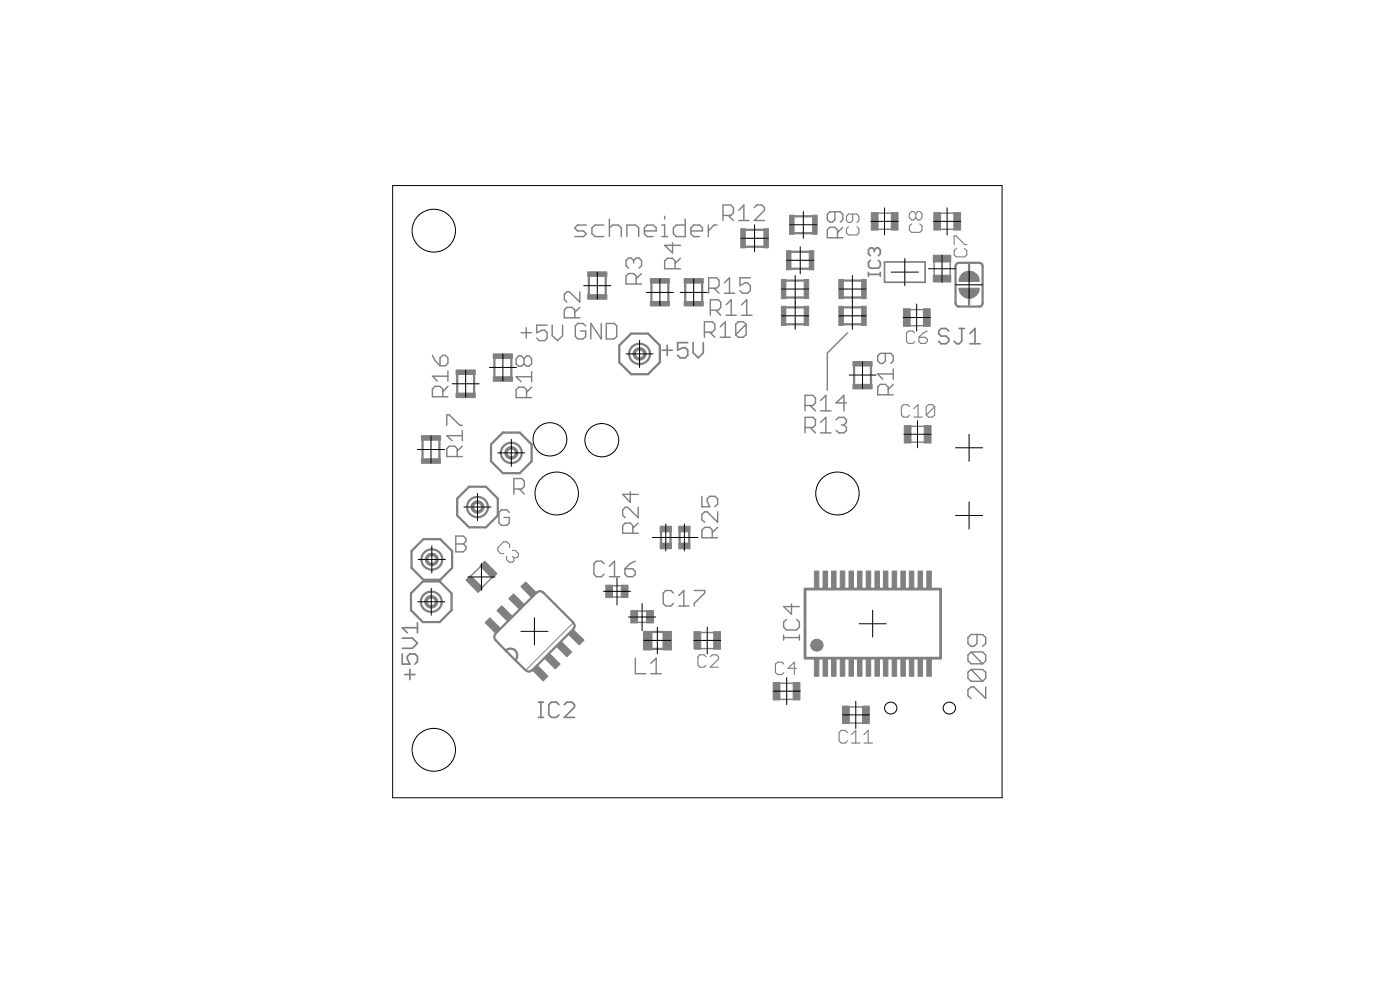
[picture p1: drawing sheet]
<svg xmlns="http://www.w3.org/2000/svg" width="105mm" height="74mm" viewBox="0 0 105 74" stroke-linecap="round" stroke-linejoin="round" font-family="sans-serif">
<g fill="#808080" stroke="#808080" stroke-width=".11">
<path d="M43.2 17.8h.6z"/>
<path d="M43.8 17.8l.2-.3z"/>
<path d="M43.8 17.3l.2 .2z"/>
<path d="M43.4 17.3h.4z"/>
<path d="M43.2 17.1l.2 .2z"/>
<path d="M43.2 17.1l.2-.2z"/>
<path d="M43.4 16.9h.6z"/>
<path d="M44.7 16.9h.6z"/>
<path d="M44.4 17.1l.3-.2z"/>
<path d="M44.4 17.1v.4z"/>
<path d="M44.4 17.5l.3 .3z"/>
<path d="M44.7 17.8h.6z"/>
<path d="M45.8 16.4v1.4z"/>
<path d="M45.8 17.1l.2-.2z"/>
<path d="M46 16.9h.4z"/>
<path d="M46.4 16.9l.3 .2z"/>
<path d="M46.7 17.1v.7z"/>
<path d="M47.1 16.9v.9z"/>
<path d="M47.1 16.9h.6z"/>
<path d="M47.7 16.9l.3 .2z"/>
<path d="M48 17.1v.7z"/>
<path d="M48.6 17.8h.4z"/>
<path d="M48.4 17.5l.2 .3z"/>
<path d="M48.4 17.1v.4z"/>
<path d="M48.4 17.1l.2-.2z"/>
<path d="M48.6 16.9h.4z"/>
<path d="M49 16.9l.3 .2z"/>
<path d="M49.3 17.1v.2z"/>
<path d="M48.4 17.3h.9z"/>
<path d="M49.7 16.9h.2z"/>
<path d="M49.9 16.9v.9z"/>
<path d="M49.7 17.8h.4z"/>
<path d="M49.9 16.2v.2z"/>
<path d="M51.5 16.4v1.4z"/>
<path d="M50.8 17.8h.7z"/>
<path d="M50.6 17.5l.2 .3z"/>
<path d="M50.6 17.1v.4z"/>
<path d="M50.6 17.1l.2-.2z"/>
<path d="M50.8 16.9h.7z"/>
<path d="M52.1 17.8h.4z"/>
<path d="M51.9 17.5l.2 .3z"/>
<path d="M51.9 17.1v.4z"/>
<path d="M51.9 17.1l.2-.2z"/>
<path d="M52.1 16.9h.4z"/>
<path d="M52.5 16.9l.2 .2z"/>
<path d="M52.7 17.1v.2z"/>
<path d="M51.9 17.3h.8z"/>
<path d="M53.2 16.9v.9z"/>
<path d="M53.6 16.9l-.4 .4z"/>
<path d="M53.6 16.9h.2z"/>
<path d="M74 51.6v.8z"/>
<path d="M73.1 51.6l.9 .8z"/>
<path d="M72.9 51.6h.2z"/>
<path d="M72.7 51.8l.2-.2z"/>
<path d="M72.7 51.8v.4z"/>
<path d="M72.7 52.2l.2 .2z"/>
<path d="M72.9 51.1h.9z"/>
<path d="M72.7 50.9l.2 .2z"/>
<path d="M72.7 50.5v.4z"/>
<path d="M72.7 50.5l.2-.3z"/>
<path d="M72.9 50.2h.9z"/>
<path d="M73.8 50.2l.2 .3z"/>
<path d="M74 50.5v.4z"/>
<path d="M74 50.9l-.2 .2z"/>
<path d="M72.9 50.2l.9 .9z"/>
<path d="M72.9 49.8h.9z"/>
<path d="M72.7 49.6l.2 .2z"/>
<path d="M72.7 49.2v.4z"/>
<path d="M72.9 48.9l-.2 .3z"/>
<path d="M72.9 48.9h.9z"/>
<path d="M73.8 48.9l.2 .3z"/>
<path d="M74 49.2v.4z"/>
<path d="M74 49.6l-.2 .2z"/>
<path d="M72.9 48.9l.9 .9z"/>
<path d="M73.8 48.5l.2-.2z"/>
<path d="M74 47.9v.4z"/>
<path d="M73.8 47.6l.2 .3z"/>
<path d="M72.9 47.6h.9z"/>
<path d="M72.9 47.6l-.2 .3z"/>
<path d="M72.7 47.9v.4z"/>
<path d="M72.7 48.3l.2 .2z"/>
<path d="M72.9 48.5h.2z"/>
<path d="M73.1 48.5l.3-.2z"/>
<path d="M73.4 47.6v.7z"/>
<path d="M62.1 26.5v2.8z"/>
<path d="M62.1 26.5l1.5-1.5z"/>
<path d="M38.6 35.9v1.2z"/>
<path d="M38.6 35.9h.6z"/>
<path d="M39.2 35.9l.2 .2z"/>
<path d="M39.4 36.1v.4z"/>
<path d="M39.4 36.5l-.2 .2z"/>
<path d="M38.6 36.7h.6z"/>
<path d="M39 36.7l.4 .4z"/>
<path d="M38.1 38.3l.1 .2z"/>
<path d="M37.7 38.3h.4z"/>
<path d="M37.7 38.3l-.2 .2z"/>
<path d="M37.5 38.5v.7z"/>
<path d="M37.5 39.2l.2 .2z"/>
<path d="M37.7 39.4h.4z"/>
<path d="M38.1 39.4l.1-.2z"/>
<path d="M38.2 38.8v.4z"/>
<path d="M37.8 38.8h.4z"/>
<path d="M34.2 40.2v1.2z"/>
<path d="M34.2 40.2h.6z"/>
<path d="M34.8 40.2l.2 .2z"/>
<path d="M35 40.4v.2z"/>
<path d="M35 40.6l-.2 .2z"/>
<path d="M34.8 40.8l.2 .2z"/>
<path d="M35 41v.2z"/>
<path d="M35 41.2l-.2 .2z"/>
<path d="M34.2 41.4h.6z"/>
<path d="M34.2 40.8h.6z"/>
<path d="M43.8 24.3l.2 .2z"/>
<path d="M43.4 24.3h.4z"/>
<path d="M43.2 24.5l.2-.2z"/>
<path d="M43.2 24.5v.8z"/>
<path d="M43.2 25.3l.2 .1z"/>
<path d="M43.4 25.4h.4z"/>
<path d="M43.8 25.4l.2-.1z"/>
<path d="M44 24.8v.5z"/>
<path d="M43.6 24.8h.4z"/>
<path d="M44.4 24.3v1.1z"/>
<path d="M44.4 24.3l.7 1.1z"/>
<path d="M45.1 24.3v1.1z"/>
<path d="M45.5 24.3v1.1z"/>
<path d="M45.5 25.4h.6z"/>
<path d="M46.1 25.4l.2-.1z"/>
<path d="M46.3 24.5v.8z"/>
<path d="M46.1 24.3l.2 .2z"/>
<path d="M45.5 24.3h.6z"/>
<path d="M39.1 25h.8z"/>
<path d="M39.5 24.6v.8z"/>
<path d="M40.3 24.4h.8z"/>
<path d="M40.3 24.4v.6z"/>
<path d="M40.3 25l.4-.2z"/>
<path d="M40.7 24.8h.2z"/>
<path d="M40.9 24.8l.2 .2z"/>
<path d="M41.1 25v.4z"/>
<path d="M41.1 25.4l-.2 .2z"/>
<path d="M40.5 25.6h.4z"/>
<path d="M40.3 25.4l.2 .2z"/>
<path d="M41.5 24.4v.8z"/>
<path d="M41.5 25.2l.4 .4z"/>
<path d="M41.9 25.6l.3-.4z"/>
<path d="M42.2 24.4v.8z"/>
<path d="M58.1 51.3h1.9z"/>
<path d="M58.1 52.5h1.9z"/>
<path d="M52.2 47.5h1.8z"/>
<path d="M52.2 48.7h1.8z"/>
<path d="M35.1 43.5l1.3-1.3z"/>
<path d="M35.9 44.4l1.3-1.3z"/>
<path d="M67.9 23.2h1.9z"/>
<path d="M67.9 24.4h1.9z"/>
<path d="M70.2 16h1.9z"/>
<path d="M70.2 17.2h1.9z"/>
<path d="M71.4 19.2v1.9z"/>
<path d="M70.1 19.2v1.9z"/>
<path d="M65.5 16h1.9z"/>
<path d="M65.5 17.2h1.9z"/>
<path d="M63.4 53.1h1.8z"/>
<path d="M63.4 54.3h1.8z"/>
<path d="M68 32h1.8z"/>
<path d="M68 33.2h1.8z"/>
<path d="M46 44h.7z"/>
<path d="M46 44.8h.7z"/>
<path d="M47.9 45.9h.7z"/>
<path d="M47.9 46.7h.7z"/>
<path d="M49.9 20.2h1.2z"/>
<path d="M49.9 19.6v.6z"/>
<path d="M49.9 19.6l.2-.2z"/>
<path d="M50.1 19.4h.4z"/>
<path d="M50.5 19.4l.2 .2z"/>
<path d="M50.7 19.6v.6z"/>
<path d="M50.7 19.8l.4-.4z"/>
<path d="M49.9 18.4h1.2z"/>
<path d="M49.9 18.4l.6 .6z"/>
<path d="M50.5 18.2v.8z"/>
<path d="M47 21.3h1.2z"/>
<path d="M47 20.7v.6z"/>
<path d="M47 20.7l.2-.2z"/>
<path d="M47.2 20.5h.4z"/>
<path d="M47.6 20.5l.2 .2z"/>
<path d="M47.8 20.7v.6z"/>
<path d="M47.8 20.9l.4-.4z"/>
<path d="M47 19.9l.2 .2z"/>
<path d="M47 19.6v.3z"/>
<path d="M47 19.6l.2-.2z"/>
<path d="M47.2 19.4h.2z"/>
<path d="M47.4 19.4l.2 .2z"/>
<path d="M47.6 19.6v.1z"/>
<path d="M47.6 19.6l.2-.2z"/>
<path d="M47.8 19.4h.2z"/>
<path d="M48 19.4l.2 .2z"/>
<path d="M48.2 19.6v.3z"/>
<path d="M48.2 19.9l-.2 .2z"/>
<path d="M42.4 23.9h1.1z"/>
<path d="M42.4 23.3v.6z"/>
<path d="M42.4 23.3l.2-.2z"/>
<path d="M42.6 23.1h.3z"/>
<path d="M42.9 23.1l.3 .2z"/>
<path d="M43.2 23.3v.6z"/>
<path d="M43.2 23.5l.3-.4z"/>
<path d="M43.5 21.9v.8z"/>
<path d="M42.8 21.9l.7 .8z"/>
<path d="M42.6 21.9h.2z"/>
<path d="M42.6 21.9l-.2 .2z"/>
<path d="M42.4 22.1v.4z"/>
<path d="M42.4 22.5l.2 .2z"/>
<path d="M62.1 17.8h1.2z"/>
<path d="M62.1 17.3v.5z"/>
<path d="M62.1 17.3l.2-.2z"/>
<path d="M62.3 17.1h.4z"/>
<path d="M62.7 17.1l.2 .2z"/>
<path d="M62.9 17.3v.5z"/>
<path d="M62.9 17.5l.4-.4z"/>
<path d="M63.1 16.7l.2-.2z"/>
<path d="M63.3 16.1v.4z"/>
<path d="M63.1 15.9l.2 .2z"/>
<path d="M62.3 15.9h.8z"/>
<path d="M62.3 15.9l-.2 .2z"/>
<path d="M62.1 16.1v.4z"/>
<path d="M62.1 16.5l.2 .2z"/>
<path d="M62.3 16.7h.2z"/>
<path d="M62.5 16.7l.2-.2z"/>
<path d="M62.7 15.9v.6z"/>
<path d="M54.3 15.4v1.2z"/>
<path d="M54.3 15.4h.6z"/>
<path d="M54.9 15.4l.2 .2z"/>
<path d="M55.1 15.6v.4z"/>
<path d="M55.1 16l-.2 .2z"/>
<path d="M54.3 16.2h.6z"/>
<path d="M54.7 16.2l.4 .4z"/>
<path d="M55.9 15.4l-.4 .4z"/>
<path d="M55.9 15.4v1.2z"/>
<path d="M55.5 16.6h.7z"/>
<path d="M56.6 16.6h.8z"/>
<path d="M56.6 16.6l.8-.8z"/>
<path d="M57.4 15.6v.2z"/>
<path d="M57.2 15.4l.2 .2z"/>
<path d="M56.8 15.4h.4z"/>
<path d="M56.8 15.4l-.2 .2z"/>
<path d="M53.2 20.8v1.2z"/>
<path d="M53.2 20.8h.6z"/>
<path d="M53.8 20.8l.2 .2z"/>
<path d="M54 21v.4z"/>
<path d="M54 21.4l-.2 .2z"/>
<path d="M53.2 21.6h.6z"/>
<path d="M53.6 21.6l.4 .4z"/>
<path d="M54.8 20.8l-.4 .4z"/>
<path d="M54.8 20.8v1.2z"/>
<path d="M54.4 22h.8z"/>
<path d="M55.6 20.8h.7z"/>
<path d="M55.6 20.8v.6z"/>
<path d="M55.6 21.4l.3-.2z"/>
<path d="M55.9 21.2h.2z"/>
<path d="M56.1 21.2l.2 .2z"/>
<path d="M56.3 21.4v.4z"/>
<path d="M56.1 22l.2-.2z"/>
<path d="M55.8 22h.3z"/>
<path d="M55.6 21.8l.2 .2z"/>
<path d="M53.3 22.5v1.2z"/>
<path d="M53.3 22.5h.6z"/>
<path d="M53.9 22.5l.2 .2z"/>
<path d="M54.1 22.7v.4z"/>
<path d="M54.1 23.1l-.2 .2z"/>
<path d="M53.3 23.3h.6z"/>
<path d="M53.7 23.3l.4 .4z"/>
<path d="M54.5 22.9l.4-.4z"/>
<path d="M54.9 22.5v1.2z"/>
<path d="M54.5 23.7h.8z"/>
<path d="M55.7 22.9l.4-.4z"/>
<path d="M56.1 22.5v1.2z"/>
<path d="M55.7 23.7h.8z"/>
<path d="M60.5 29.7v1.1z"/>
<path d="M60.5 29.7h.5z"/>
<path d="M61 29.7l.2 .2z"/>
<path d="M61.2 29.9v.3z"/>
<path d="M61.2 30.2l-.2 .2z"/>
<path d="M60.5 30.4h.5z"/>
<path d="M60.8 30.4l.4 .4z"/>
<path d="M61.6 30.1l.4-.4z"/>
<path d="M62 29.7v1.1z"/>
<path d="M61.6 30.8h.8z"/>
<path d="M63.4 29.7v1.1z"/>
<path d="M62.8 30.2l.6-.5z"/>
<path d="M62.8 30.2h.8z"/>
<path d="M52.9 24.2v1.1z"/>
<path d="M52.9 24.2h.6z"/>
<path d="M53.5 24.2l.2 .1z"/>
<path d="M53.7 24.3v.4z"/>
<path d="M53.7 24.7l-.2 .2z"/>
<path d="M52.9 24.9h.6z"/>
<path d="M53.3 24.9l.4 .4z"/>
<path d="M54.1 24.5l.4-.3z"/>
<path d="M54.5 24.2v1.1z"/>
<path d="M54.1 25.3h.7z"/>
<path d="M55.2 24.3v.8z"/>
<path d="M55.2 24.3l.2-.1z"/>
<path d="M55.4 24.2h.4z"/>
<path d="M55.8 24.2l.2 .1z"/>
<path d="M56 24.3v.8z"/>
<path d="M55.8 25.3l.2-.2z"/>
<path d="M55.4 25.3h.4z"/>
<path d="M55.2 25.1l.2 .2z"/>
<path d="M55.2 25.1l.8-.8z"/>
<path d="M60.5 31.3v1.2z"/>
<path d="M60.5 31.3h.5z"/>
<path d="M61 31.3l.2 .2z"/>
<path d="M61.2 31.5v.4z"/>
<path d="M61.2 31.9l-.2 .2z"/>
<path d="M60.5 32.1h.5z"/>
<path d="M60.8 32.1l.4 .4z"/>
<path d="M61.6 31.7l.4-.4z"/>
<path d="M62 31.3v1.2z"/>
<path d="M61.6 32.5h.8z"/>
<path d="M62.8 31.5l.2-.2z"/>
<path d="M63 31.3h.4z"/>
<path d="M63.4 31.3l.2 .2z"/>
<path d="M63.6 31.5v.2z"/>
<path d="M63.6 31.7l-.2 .2z"/>
<path d="M63.2 31.9h.2z"/>
<path d="M63.4 31.9l.2 .2z"/>
<path d="M63.6 32.1v.2z"/>
<path d="M63.6 32.3l-.2 .2z"/>
<path d="M63 32.5h.4z"/>
<path d="M62.8 32.3l.2 .2z"/>
<path d="M65.9 29.6h1.2z"/>
<path d="M65.9 29v.6z"/>
<path d="M65.9 29l.2-.2z"/>
<path d="M66.1 28.8h.4z"/>
<path d="M66.5 28.8l.2 .2z"/>
<path d="M66.7 29v.6z"/>
<path d="M66.7 29.2l.4-.4z"/>
<path d="M65.9 28.1l.4 .4z"/>
<path d="M65.9 28.1h1.2z"/>
<path d="M67.1 27.7v.8z"/>
<path d="M66.9 27.3l.2-.2z"/>
<path d="M67.1 26.7v.4z"/>
<path d="M66.9 26.5l.2 .2z"/>
<path d="M66.1 26.5h.8z"/>
<path d="M66.1 26.5l-.2 .2z"/>
<path d="M65.9 26.7v.4z"/>
<path d="M65.9 27.1l.2 .2z"/>
<path d="M66.1 27.3h.2z"/>
<path d="M66.3 27.3l.2-.2z"/>
<path d="M66.5 26.5v.6z"/>
<path d="M60 47.7v.3z"/>
<path d="M58.8 47.9h1.2z"/>
<path d="M58.8 47.7v.3z"/>
<path d="M58.8 46.7l.3-.2z"/>
<path d="M58.8 46.7v.4z"/>
<path d="M58.8 47.1l.3 .2z"/>
<path d="M59.1 47.3h.7z"/>
<path d="M59.8 47.3l.2-.2z"/>
<path d="M60 46.7v.4z"/>
<path d="M59.8 46.5l.2 .2z"/>
<path d="M58.8 45.5h1.2z"/>
<path d="M58.8 45.5l.6 .6z"/>
<path d="M59.4 45.3v.8z"/>
<path d="M32.5 29.8h1.1z"/>
<path d="M32.5 29.2v.6z"/>
<path d="M32.7 29l-.2 .2z"/>
<path d="M32.7 29h.3z"/>
<path d="M33 29l.3 .2z"/>
<path d="M33.3 29.2v.6z"/>
<path d="M33.6 29l-.3 .4z"/>
<path d="M32.5 28.2l.4 .4z"/>
<path d="M32.5 28.2h1.1z"/>
<path d="M33.6 27.8v.8z"/>
<path d="M32.5 26.7l.2 .4z"/>
<path d="M32.7 27.1l.3 .4z"/>
<path d="M33 27.5h.4z"/>
<path d="M33.6 27.3l-.2 .2z"/>
<path d="M33.6 26.9v.4z"/>
<path d="M33.4 26.7l.2 .2z"/>
<path d="M33.3 26.7h.1z"/>
<path d="M33 26.9l.3-.2z"/>
<path d="M33 26.9v.6z"/>
<path d="M33.5 34.3h1.2z"/>
<path d="M33.5 33.7v.6z"/>
<path d="M33.5 33.7l.2-.2z"/>
<path d="M33.7 33.5h.4z"/>
<path d="M34.1 33.5l.2 .2z"/>
<path d="M34.3 33.7v.6z"/>
<path d="M34.3 33.9l.4-.4z"/>
<path d="M33.5 32.7l.5 .4z"/>
<path d="M33.5 32.7h1.2z"/>
<path d="M34.7 32.3v.8z"/>
<path d="M33.5 31.1v.8z"/>
<path d="M33.5 31.1h.2z"/>
<path d="M33.7 31.1l.8 .8z"/>
<path d="M34.5 31.9h.2z"/>
<path d="M38.8 29.8h1.1z"/>
<path d="M38.8 29.3v.5z"/>
<path d="M38.8 29.3l.1-.2z"/>
<path d="M38.9 29.1h.4z"/>
<path d="M39.3 29.1l.2 .2z"/>
<path d="M39.5 29.3v.5z"/>
<path d="M39.9 29.1l-.4 .3z"/>
<path d="M38.8 28.3l.3 .4z"/>
<path d="M38.8 28.3h1.1z"/>
<path d="M39.9 27.9v.8z"/>
<path d="M38.8 27.3l.1 .2z"/>
<path d="M38.8 26.9v.4z"/>
<path d="M38.9 26.7l-.1 .2z"/>
<path d="M38.9 26.7h.2z"/>
<path d="M39.1 26.7l.2 .2z"/>
<path d="M39.5 26.7l-.2 .2z"/>
<path d="M39.5 26.7h.2z"/>
<path d="M39.7 26.7l.2 .2z"/>
<path d="M39.9 26.9v.4z"/>
<path d="M39.9 27.3l-.2 .2z"/>
<path d="M39.5 27.5h.2z"/>
<path d="M39.3 27.3l.2 .2z"/>
<path d="M39.1 27.5l.2-.2z"/>
<path d="M38.9 27.5h.2z"/>
<path d="M39.3 26.9v.4z"/>
<path d="M47.7 49.4v1.2z"/>
<path d="M47.7 50.6h.8z"/>
<path d="M48.9 49.8l.4-.4z"/>
<path d="M49.3 49.4v1.2z"/>
<path d="M48.9 50.6h.8z"/>
<path d="M45.2 42.1l.2 .2z"/>
<path d="M44.8 42.1h.4z"/>
<path d="M44.8 42.1l-.2 .2z"/>
<path d="M44.6 42.3v.8z"/>
<path d="M44.6 43.1l.2 .2z"/>
<path d="M44.8 43.3h.4z"/>
<path d="M45.2 43.3l.2-.2z"/>
<path d="M45.8 42.5l.3-.4z"/>
<path d="M46.1 42.1v1.2z"/>
<path d="M45.8 43.3h.7z"/>
<path d="M47.3 42.3l.4-.2z"/>
<path d="M47.3 42.3l-.4 .4z"/>
<path d="M46.9 42.7v.4z"/>
<path d="M46.9 43.1l.2 .2z"/>
<path d="M47.1 43.3h.4z"/>
<path d="M47.5 43.3l.2-.2z"/>
<path d="M47.7 42.9v.2z"/>
<path d="M47.5 42.7l.2 .2z"/>
<path d="M46.9 42.7h.6z"/>
<path d="M46.8 40h1.1z"/>
<path d="M46.8 39.5v.5z"/>
<path d="M46.8 39.5l.1-.2z"/>
<path d="M46.9 39.3h.4z"/>
<path d="M47.3 39.3l.2 .2z"/>
<path d="M47.5 39.5v.5z"/>
<path d="M47.5 39.6l.4-.3z"/>
<path d="M47.9 38.1v.8z"/>
<path d="M47.1 38.1l.8 .8z"/>
<path d="M46.9 38.1h.2z"/>
<path d="M46.9 38.1l-.1 .2z"/>
<path d="M46.8 38.3v.4z"/>
<path d="M46.8 38.7l.1 .2z"/>
<path d="M46.8 37.1h1.1z"/>
<path d="M46.8 37.1l.5 .6z"/>
<path d="M47.3 36.9v.8z"/>
<path d="M52.7 40.4h1.2z"/>
<path d="M52.7 39.8v.6z"/>
<path d="M52.7 39.8l.2-.2z"/>
<path d="M52.9 39.6h.4z"/>
<path d="M53.3 39.6l.2 .2z"/>
<path d="M53.5 39.8v.6z"/>
<path d="M53.5 40l.4-.4z"/>
<path d="M53.9 38.4v.8z"/>
<path d="M53.1 38.4l.8 .8z"/>
<path d="M52.9 38.4h.2z"/>
<path d="M52.7 38.6l.2-.2z"/>
<path d="M52.7 38.6v.4z"/>
<path d="M52.7 39l.2 .2z"/>
<path d="M52.7 37.3v.7z"/>
<path d="M52.7 38h.6z"/>
<path d="M53.1 37.6l.2 .4z"/>
<path d="M53.1 37.4v.2z"/>
<path d="M53.1 37.4l.2-.1z"/>
<path d="M53.3 37.3h.4z"/>
<path d="M53.7 37.3l.2 .1z"/>
<path d="M53.9 37.4v.4z"/>
<path d="M53.7 38l.2-.2z"/>
<path d="M50.4 44.3l.2 .2z"/>
<path d="M50 44.3h.4z"/>
<path d="M49.8 44.5l.2-.2z"/>
<path d="M49.8 44.5v.8z"/>
<path d="M49.8 45.3l.2 .2z"/>
<path d="M50 45.5h.4z"/>
<path d="M50.4 45.5l.2-.2z"/>
<path d="M51 44.7l.3-.4z"/>
<path d="M51.3 44.3v1.2z"/>
<path d="M51 45.5h.7z"/>
<path d="M52.1 44.3h.8z"/>
<path d="M52.9 44.3v.2z"/>
<path d="M52.9 44.5l-.8 .8z"/>
<path d="M52.1 45.3v.2z"/>
</g>
<g fill="#808080" stroke="#808080" stroke-width=".17">
<path d="M34.3 37.4v1.3z"/>
<path d="M36.5 39.6l.9-.9z"/>
<path d="M36.5 36.5l.9 .9z"/>
<path d="M37.4 37.4v1.3z"/>
<path d="M34.3 37.4l.9-.9z"/>
<path d="M35.2 36.5h1.3z"/>
<path d="M34.3 38.7l.9 .9z"/>
<path d="M35.2 39.6h1.3z"/>
<path d="M36.9 33.4v1.2z"/>
<path d="M39.9 34.6l-.9 .9z"/>
<path d="M39 32.5l.9 .9z"/>
<path d="M39.9 33.4v1.2z"/>
<path d="M37.8 32.5l-.9 .9z"/>
<path d="M37.8 32.5h1.2z"/>
<path d="M36.9 34.6l.9 .9z"/>
<path d="M37.8 35.5h1.2z"/>
<path d="M30.9 41.4v1.2z"/>
<path d="M34 42.6l-.9 .9z"/>
<path d="M33.1 40.5l.9 .9z"/>
<path d="M34 41.4v1.2z"/>
<path d="M30.9 41.4l.9-.9z"/>
<path d="M31.8 40.5h1.3z"/>
<path d="M30.9 42.6l.9 .9z"/>
<path d="M31.8 43.5h1.3z"/>
<path d="M46.5 25.9v1.3z"/>
<path d="M49.6 27.2l-.9 .9z"/>
<path d="M48.7 25l.9 .9z"/>
<path d="M49.6 25.9v1.3z"/>
<path d="M46.5 25.9l.9-.9z"/>
<path d="M47.4 25h1.3z"/>
<path d="M46.5 27.2l.9 .9z"/>
<path d="M47.4 28.1h1.3z"/>
<path d="M40.3 44.5l-3.1 3z"/>
<path d="M43 47.2l-3 3.1z"/>
<path d="M40.8 44.5l2.2 2.2z"/>
<path d="M37.2 48.1l.8 .7z"/>
<path d="M38 48.8l.7 .8z"/>
<path d="M38.7 49.6l.8 .7z"/>
<path d="M73.8 20v2.8z"/>
<path d="M72 19.7h1.5z"/>
<path d="M72 23h1.5z"/>
<path d="M71.8 20v2.8z"/>
<path d="M30.9 44.5v1.3z"/>
<path d="M33 46.7l.9-.9z"/>
<path d="M33 43.6l.9 .9z"/>
<path d="M33.9 44.5v1.3z"/>
<path d="M30.9 44.5l.8-.9z"/>
<path d="M31.7 43.6h1.3z"/>
<path d="M30.9 45.8l.8 .9z"/>
<path d="M31.7 46.7h1.3z"/>
<path d="M51.5 21.2v1.4z"/>
<path d="M52.7 21.2v1.4z"/>
<path d="M48.9 21.2v1.4z"/>
<path d="M50.2 21.2v1.4z"/>
<path d="M44.2 20.7v1.4z"/>
<path d="M45.5 20.7v1.4z"/>
<path d="M59.6 16.2h1.4z"/>
<path d="M59.6 17.5h1.4z"/>
<path d="M55.9 17.3h1.5z"/>
<path d="M55.9 18.5h1.5z"/>
<path d="M59.4 18.9h1.4z"/>
<path d="M59.4 20.2h1.4z"/>
<path d="M59 21.1h1.4z"/>
<path d="M59 22.3h1.4z"/>
<path d="M63.3 21.1h1.4z"/>
<path d="M63.3 22.3h1.4z"/>
<path d="M59 23.1h1.4z"/>
<path d="M59 24.3h1.4z"/>
<path d="M63.3 23.1h1.4z"/>
<path d="M63.3 24.3h1.4z"/>
<path d="M72.8 19.9v.5z"/>
<path d="M72.8 22.4v.5z"/>
<path d="M64.1 27.5v1.4z"/>
<path d="M65.4 27.5v1.4z"/>
<path d="M35.6 28.1v1.4z"/>
<path d="M34.3 28.1v1.4z"/>
<path d="M33 33v1.5z"/>
<path d="M31.7 33v1.5z"/>
<path d="M38.4 26.9v1.4z"/>
<path d="M37.1 26.9v1.4z"/>
<path d="M49 48.7h.8z"/>
<path d="M49 47.4h.8z"/>
<path d="M50.4 39.9v.9z"/>
<path d="M49.6 39.9v.9z"/>
<path d="M51 39.9v.9z"/>
<path d="M51.8 39.9v.9z"/>
</g>
<g fill="none" stroke="#808080" stroke-width=".17">
<path d="M72 19.7l-.2 .1v.2M73.5 19.7l.2 .1 .1 .2M71.8 22.8v.1l.2 .1M73.8 22.8l-.1 .1-.2 .1M37.2 47.5a.34 .34 0 0 0 0 .6M38 48.8a.51 .51 0 0 1 .7 0 .51 .51 0 0 1 0 .8M39.5 50.3a.34 .34 0 0 0 .5 0M40.3 44.5a.34 .34 0 0 1 .5 0M43 46.7a.34 .34 0 0 1 0 .5"/>
<circle cx="35.9" cy="38.1" r=".77"/>
<circle cx="38.4" cy="34" r=".77"/>
<circle cx="48" cy="26.6" r=".77"/>
<circle cx="32.4" cy="45.2" r=".77"/>
<circle cx="32.4" cy="42" r=".77"/>
</g>
<g fill="#808080" stroke="#808080" stroke-width=".08">
<path d="M43.1 46.7l-3.6 3.6z"/>
<path d="M58.7 49.7l.2 .1z"/>
<path d="M58.4 49.7h.3z"/>
<path d="M58.2 49.8l.2-.1z"/>
<path d="M58.2 49.8v.7z"/>
<path d="M58.2 50.5l.2 .1z"/>
<path d="M58.4 50.6h.3z"/>
<path d="M58.7 50.6l.2-.1z"/>
<path d="M59.6 49.7v.9z"/>
<path d="M59.6 49.7l-.4 .5z"/>
<path d="M59.2 50.2h.6z"/>
<path d="M52.9 49.1l.1 .2z"/>
<path d="M52.6 49.1h.3z"/>
<path d="M52.6 49.1l-.2 .2z"/>
<path d="M52.4 49.3v.6z"/>
<path d="M52.4 49.9l.2 .2z"/>
<path d="M52.6 50.1h.3z"/>
<path d="M52.9 50.1l.1-.2z"/>
<path d="M53.3 50.1h.7z"/>
<path d="M53.3 50.1l.7-.6z"/>
<path d="M54 49.3v.2z"/>
<path d="M53.8 49.1l.2 .2z"/>
<path d="M53.5 49.1h.3z"/>
<path d="M53.5 49.1l-.2 .2z"/>
<path d="M38.3 40.9v.2z"/>
<path d="M38 40.7l.3 .2z"/>
<path d="M37.8 40.7h.2z"/>
<path d="M37.8 40.7l-.4 .4z"/>
<path d="M37.4 41.1v.2z"/>
<path d="M37.4 41.3l.2 .2z"/>
<path d="M37.6 41.5h.2z"/>
<path d="M38.5 41.3h.2z"/>
<path d="M38.7 41.3l.2 .2z"/>
<path d="M38.9 41.5v.3z"/>
<path d="M38.8 41.9l.1-.1z"/>
<path d="M38.6 41.9h.2z"/>
<path d="M38.5 41.8l.1 .1z"/>
<path d="M38.6 41.9v.2z"/>
<path d="M38.6 42.1l-.1 .1z"/>
<path d="M38.2 42.2h.3z"/>
<path d="M38 42l.2 .2z"/>
<path d="M38 41.8v.2z"/>
<path d="M68.5 24.8l.2 .2z"/>
<path d="M68.2 24.8h.3z"/>
<path d="M68.2 24.8l-.1 .2z"/>
<path d="M68.1 25v.6z"/>
<path d="M68.1 25.6l.1 .2z"/>
<path d="M68.2 25.8h.3z"/>
<path d="M68.5 25.8l.2-.2z"/>
<path d="M69.3 25l.3-.2z"/>
<path d="M69.3 25l-.3 .3z"/>
<path d="M69 25.3v.3z"/>
<path d="M69 25.6l.2 .2z"/>
<path d="M69.2 25.8h.3z"/>
<path d="M69.5 25.8l.1-.2z"/>
<path d="M69.6 25.5v.1z"/>
<path d="M69.5 25.3l.1 .2z"/>
<path d="M69 25.3h.5z"/>
<path d="M68.5 16.8l-.2 .2z"/>
<path d="M68.3 17v.3z"/>
<path d="M68.3 17.3l.2 .1z"/>
<path d="M68.5 17.4h.6z"/>
<path d="M69.1 17.4l.1-.1z"/>
<path d="M69.2 17v.3z"/>
<path d="M69.1 16.8l.1 .2z"/>
<path d="M68.3 16.3l.2 .2z"/>
<path d="M68.3 16v.3z"/>
<path d="M68.3 16l.2-.1z"/>
<path d="M68.5 15.9h.1z"/>
<path d="M68.6 15.9l.2 .1z"/>
<path d="M68.9 15.9l-.1 .1z"/>
<path d="M68.9 15.9h.2z"/>
<path d="M69.1 15.9l.1 .1z"/>
<path d="M69.2 16v.3z"/>
<path d="M69.1 16.5l.1-.2z"/>
<path d="M68.9 16.5h.2z"/>
<path d="M68.8 16.3l.1 .2z"/>
<path d="M68.8 16.3l-.2 .2z"/>
<path d="M68.5 16.5h.1z"/>
<path d="M68.8 16v.3z"/>
<path d="M71.8 18.6l-.2 .2z"/>
<path d="M71.6 18.8v.3z"/>
<path d="M71.6 19.1l.2 .2z"/>
<path d="M71.8 19.3h.6z"/>
<path d="M72.4 19.3l.2-.2z"/>
<path d="M72.6 18.8v.3z"/>
<path d="M72.4 18.6l.2 .2z"/>
<path d="M71.6 17.7v.7z"/>
<path d="M71.6 17.7h.2z"/>
<path d="M71.8 17.7l.6 .7z"/>
<path d="M72.4 18.4h.2z"/>
<path d="M63.7 17l-.1 .2z"/>
<path d="M63.6 17.2v.3z"/>
<path d="M63.6 17.5l.1 .1z"/>
<path d="M63.7 17.6h.6z"/>
<path d="M64.3 17.6l.2-.1z"/>
<path d="M64.5 17.2v.3z"/>
<path d="M64.3 17l.2 .2z"/>
<path d="M64.3 16.7l.2-.1z"/>
<path d="M64.5 16.2v.4z"/>
<path d="M64.3 16.1l.2 .1z"/>
<path d="M63.7 16.1h.6z"/>
<path d="M63.7 16.1l-.1 .1z"/>
<path d="M63.6 16.2v.4z"/>
<path d="M63.6 16.6l.1 .1z"/>
<path d="M63.7 16.7h.2z"/>
<path d="M63.9 16.7l.1-.1z"/>
<path d="M64 16.1v.5z"/>
<path d="M63.5 54.8l.1 .2z"/>
<path d="M63.2 54.8h.3z"/>
<path d="M63.2 54.8l-.2 .2z"/>
<path d="M63 55v.6z"/>
<path d="M63 55.6l.2 .2z"/>
<path d="M63.2 55.8h.3z"/>
<path d="M63.5 55.8l.1-.2z"/>
<path d="M63.9 55.1l.4-.3z"/>
<path d="M64.3 54.8v1z"/>
<path d="M63.9 55.8h.7z"/>
<path d="M64.9 55.1l.3-.3z"/>
<path d="M65.2 54.8v1z"/>
<path d="M64.9 55.8h.6z"/>
<path d="M68.2 30.4l.1 .1z"/>
<path d="M67.8 30.4h.4z"/>
<path d="M67.8 30.4l-.1 .1z"/>
<path d="M67.7 30.5v.7z"/>
<path d="M67.7 31.2l.1 .1z"/>
<path d="M67.8 31.3h.4z"/>
<path d="M68.2 31.3l.1-.1z"/>
<path d="M68.6 30.7l.3-.3z"/>
<path d="M68.9 30.4v.9z"/>
<path d="M68.6 31.3h.7z"/>
<path d="M69.6 30.5v.7z"/>
<path d="M69.6 30.5l.1-.1z"/>
<path d="M69.7 30.4h.3z"/>
<path d="M70 30.4l.2 .1z"/>
<path d="M70.2 30.5v.7z"/>
<path d="M70 31.3l.2-.1z"/>
<path d="M69.7 31.3h.3z"/>
<path d="M69.6 31.2l.1 .1z"/>
<path d="M69.6 31.2l.6-.7z"/>
<path d="M72 21.6h1.5a.76 .76 0 0 1-.7 .8 .76 .76 0 0 1-.8-.8z" fill-rule="evenodd"/>
<path d="M72.2 20.6a.76 .76 0 0 1 .9-.2 .76 .76 0 0 1 .4 .7h-1.5z" fill-rule="evenodd"/>
<circle cx="61.4" cy="48.4" r=".46"/>
</g>
<g fill="#808080" stroke="#808080" stroke-width=".13">
<path d="M66.4 19.7v1.5z"/>
<path d="M66.4 21.2h3.1z"/>
<path d="M69.5 19.7v1.5z"/>
<path d="M66.4 19.7h3.1z"/>
<path d="M66.1 20.4v.3z"/>
<path d="M65.2 20.6h.9z"/>
<path d="M65.2 20.4v.3z"/>
<path d="M65.4 19.5l-.2 .2z"/>
<path d="M65.2 19.7v.3z"/>
<path d="M65.2 20l.2 .1z"/>
<path d="M65.4 20.1h.6z"/>
<path d="M66 20.1l.1-.1z"/>
<path d="M66.1 19.7v.3z"/>
<path d="M66 19.5l.1 .2z"/>
<path d="M65.2 19l.2 .2z"/>
<path d="M65.2 18.8v.2z"/>
<path d="M65.2 18.8l.2-.2z"/>
<path d="M65.4 18.6h.1z"/>
<path d="M65.5 18.6l.2 .2z"/>
<path d="M65.7 18.8v.1z"/>
<path d="M65.7 18.8l.1-.2z"/>
<path d="M65.8 18.6h.2z"/>
<path d="M66 18.6l.1 .2z"/>
<path d="M66.1 18.8v.2z"/>
<path d="M66.1 19l-.1 .2z"/>
<path d="M49.7 26.3h.8z"/>
<path d="M50.1 25.9v.8z"/>
<path d="M50.9 25.7h.7z"/>
<path d="M50.9 25.7v.6z"/>
<path d="M50.9 26.3l.4-.2z"/>
<path d="M51.3 26.1h.2z"/>
<path d="M51.5 26.1l.1 .2z"/>
<path d="M51.6 26.3v.4z"/>
<path d="M51.6 26.7l-.1 .2z"/>
<path d="M51.1 26.9h.4z"/>
<path d="M50.9 26.7l.2 .2z"/>
<path d="M52 25.7v.8z"/>
<path d="M52 26.5l.4 .4z"/>
<path d="M52.4 26.9l.4-.4z"/>
<path d="M52.8 25.7v.8z"/>
<path d="M40.4 53.8h.4z"/>
<path d="M40.6 52.7v1.1z"/>
<path d="M40.4 52.7h.4z"/>
<path d="M41.8 52.7l.2 .2z"/>
<path d="M41.4 52.7h.4z"/>
<path d="M41.4 52.7l-.2 .2z"/>
<path d="M41.2 52.9v.8z"/>
<path d="M41.2 53.7l.2 .1z"/>
<path d="M41.4 53.8h.4z"/>
<path d="M42 53.7l-.2 .1z"/>
<path d="M42.4 53.8h.7z"/>
<path d="M42.4 53.8l.7-.7z"/>
<path d="M43.1 52.9v.2z"/>
<path d="M42.9 52.7l.2 .2z"/>
<path d="M42.6 52.7h.3z"/>
<path d="M42.6 52.7l-.2 .2z"/>
<path d="M71.1 24.7l.1 .1z"/>
<path d="M70.7 24.7h.4z"/>
<path d="M70.7 24.7l-.2 .1z"/>
<path d="M70.5 24.8v.2z"/>
<path d="M70.5 25l.2 .2z"/>
<path d="M70.7 25.2h.4z"/>
<path d="M71.1 25.2l.1 .2z"/>
<path d="M71.2 25.4v.2z"/>
<path d="M71.2 25.6l-.1 .2z"/>
<path d="M70.7 25.8h.4z"/>
<path d="M70.5 25.6l.2 .2z"/>
<path d="M71.6 25.6l.2 .2z"/>
<path d="M71.8 25.8h.2z"/>
<path d="M72 25.8l.2-.2z"/>
<path d="M72.2 24.7v.9z"/>
<path d="M72 24.7h.4z"/>
<path d="M72.8 25l.4-.3z"/>
<path d="M73.2 24.7v1.1z"/>
<path d="M72.8 25.8h.8z"/>
<path d="M30.8 50.2v.8z"/>
<path d="M30.4 50.6h.8z"/>
<path d="M30.2 49.1v.7z"/>
<path d="M30.2 49.8h.6z"/>
<path d="M30.6 49.5l.2 .3z"/>
<path d="M30.6 49.3v.2z"/>
<path d="M30.6 49.3l.2-.2z"/>
<path d="M30.8 49.1h.4z"/>
<path d="M31.2 49.1l.1 .2z"/>
<path d="M31.3 49.3v.4z"/>
<path d="M31.2 49.8l.1-.1z"/>
<path d="M30.2 48.7h.8z"/>
<path d="M31 48.7l.3-.4z"/>
<path d="M31 47.9l.3 .4z"/>
<path d="M30.2 47.9h.8z"/>
<path d="M30.2 47.1l.4 .4z"/>
<path d="M30.2 47.1h1.1z"/>
<path d="M31.3 46.7v.8z"/>
</g>
<g fill="#808080" stroke="#808080" stroke-width=".21">
<path d="M60.5 49.4h10.1z"/>
<path d="M70.6 44.2v5.2z"/>
<path d="M60.5 44.2h10.1z"/>
<path d="M60.5 44.2v5.2z"/>
</g>
<g fill="none" stroke="#808080" stroke-width=".25">
<circle cx="35.9" cy="38.1" r=".39"/>
<circle cx="38.4" cy="34" r=".39"/>
<circle cx="48" cy="26.6" r=".39"/>
<circle cx="32.4" cy="45.2" r=".39"/>
<circle cx="32.4" cy="42" r=".39"/>
</g>
<g fill="#808080" stroke="#808080" stroke-width=".08">
<path d="M58.1 51.2h.5v1.3h-.5z"/>
<path d="M59.6 51.2h.5v1.3h-.5z"/>
<path d="M52.1 47.4h.5v1.3h-.5z"/>
<path d="M53.6 47.4h.5v1.3h-.5z"/>
<path d="M51.4 22.6h1.4v.4h-1.4z"/>
<path d="M51.4 20.9h1.4v.4h-1.4z"/>
<path d="M48.8 22.6h1.5v.4h-1.5z"/>
<path d="M48.8 20.9h1.5v.4h-1.5z"/>
<path d="M44.1 22.1h1.5v.4h-1.5z"/>
<path d="M44.1 20.4h1.5v.3h-1.5z"/>
<path d="M59.3 16.1h.3v1.5h-.3z"/>
<path d="M61 16.1h.4v1.5h-.4z"/>
<path d="M39.1 44l.4-.3 .8 .8-.4 .4z"/>
<path d="M40 50.3l.3-.4 .8 .9-.3 .3z"/>
<path d="M40.9 49.4l.4-.4 .8 .8-.4 .4z"/>
<path d="M41.8 48.5l.3-.4 .8 .8-.3 .4z"/>
<path d="M43 47.2l.9 .8-.4 .4-.8-.8z"/>
<path d="M38.2 44.9l.4-.3 .8 .8-.4 .3z"/>
<path d="M37.3 45.8l.4-.3 .8 .8-.4 .3z"/>
<path d="M36.4 46.7l.4-.3 .8 .8-.4 .3z"/>
<path d="M35 43.5l.3-.3 1 .9-.4 .4z"/>
<path d="M36 42.5l.4-.4 .9 1-.3 .3z"/>
<path d="M55.6 17.2h.4v1.4h-.4z"/>
<path d="M57.4 17.2h.3v1.4h-.3z"/>
<path d="M59.1 18.8h.3v1.5h-.3z"/>
<path d="M60.8 18.8h.3v1.5h-.3z"/>
<path d="M58.7 21h.3v1.4h-.3z"/>
<path d="M60.4 21h.3v1.4h-.3z"/>
<path d="M63 21h.3v1.4h-.3z"/>
<path d="M64.7 21h.3v1.4h-.3z"/>
<path d="M58.7 23h.3v1.4h-.3z"/>
<path d="M60.4 23h.3v1.4h-.3z"/>
<path d="M63 23h.3v1.4h-.3z"/>
<path d="M64.7 23h.3v1.4h-.3z"/>
<path d="M67.8 23.2h.5v1.3h-.5z"/>
<path d="M69.3 23.2h.5v1.3h-.5z"/>
<path d="M70.1 16h.5v1.3h-.5z"/>
<path d="M71.6 16h.5v1.3h-.5z"/>
<path d="M70.1 19.2h1.3v.5h-1.3z"/>
<path d="M70.1 20.7h1.3v.5h-1.3z"/>
<path d="M65.4 16h.5v1.3h-.5z"/>
<path d="M66.9 16h.5v1.3h-.5z"/>
<path d="M64 28.8h1.5v.4h-1.5z"/>
<path d="M64 27.1h1.5v.4h-1.5z"/>
<path d="M61.1 49.4h.4v1.4h-.4z"/>
<path d="M61.8 49.4h.3v1.4h-.3z"/>
<path d="M62.4 49.4h.4v1.4h-.4z"/>
<path d="M63.1 49.4h.3v1.4h-.3z"/>
<path d="M63.8 49.4h.3v1.4h-.3z"/>
<path d="M64.4 49.4h.3v1.4h-.3z"/>
<path d="M65 49.4h.4v1.4h-.4z"/>
<path d="M65.7 49.4h.3v1.4h-.3z"/>
<path d="M66.3 49.4h.4v1.4h-.4z"/>
<path d="M67 49.4h.3v1.4h-.3z"/>
<path d="M67.6 49.4h.4v1.4h-.4z"/>
<path d="M68.3 49.4h.3v1.4h-.3z"/>
<path d="M68.9 49.4h.4v1.4h-.4z"/>
<path d="M69.6 49.4h.3v1.4h-.3z"/>
<path d="M69.6 42.9h.3v1.3h-.3z"/>
<path d="M68.9 42.9h.4v1.3h-.4z"/>
<path d="M68.3 42.9h.3v1.3h-.3z"/>
<path d="M67.6 42.9h.4v1.3h-.4z"/>
<path d="M67 42.9h.3v1.3h-.3z"/>
<path d="M66.3 42.9h.4v1.3h-.4z"/>
<path d="M65.7 42.9h.3v1.3h-.3z"/>
<path d="M65 42.9h.4v1.3h-.4z"/>
<path d="M64.4 42.9h.3v1.3h-.3z"/>
<path d="M63.8 42.9h.3v1.3h-.3z"/>
<path d="M63.1 42.9h.3v1.3h-.3z"/>
<path d="M62.4 42.9h.4v1.3h-.4z"/>
<path d="M61.8 42.9h.3v1.3h-.3z"/>
<path d="M61.1 42.9h.4v1.3h-.4z"/>
<path d="M63.3 53h.5v1.3h-.5z"/>
<path d="M64.8 53h.5v1.3h-.5z"/>
<path d="M34.2 27.8h1.5v.3h-1.5z"/>
<path d="M34.2 29.5h1.5v.3h-1.5z"/>
<path d="M31.6 32.7h1.5v.3h-1.5z"/>
<path d="M31.6 34.4h1.5v.4h-1.5z"/>
<path d="M37 26.6h1.5v.3h-1.5z"/>
<path d="M37 28.3h1.5v.3h-1.5z"/>
<path d="M67.9 31.9h.5v1.4h-.5z"/>
<path d="M69.4 31.9h.5v1.4h-.5z"/>
<path d="M48.3 47.4h.7v1.4h-.7z"/>
<path d="M49.8 47.4h.6v1.4h-.6z"/>
<path d="M45.5 43.9h.5v1h-.5z"/>
<path d="M46.7 43.9h.5v1h-.5z"/>
<path d="M49.6 39.5h.8v.4h-.8z"/>
<path d="M49.6 40.8h.8v.4h-.8z"/>
<path d="M51 40.8h.8v.4h-.8z"/>
<path d="M51 39.5h.8v.4h-.8z"/>
<path d="M47.4 45.8h.5v1h-.5z"/>
<path d="M48.6 45.8h.5v1h-.5z"/>
<path d="M32.4 44.7l.1 .1z"/>
</g>
<g fill="#000" stroke="#000" stroke-width=".08">
<path d="M29.5 13.9h45.7zM56.7 16.9v2zM55.6 17.9h2.1zM60.3 15.9v2zM59.1 19.5h2zM59.3 16.9h2zM66.4 15.6v2zM65.4 16.6h2zM71.1 15.6v2zM70.1 16.6h2zM75.2 13.9v46zM32.4 32.7v2.1z"/>
<path d="M31.3 33.7h2.1zM35 27.8v2zM35.9 37v2.1zM34 28.8h2zM34.8 38.1h2.1zM37.8 26.6v2zM38.4 33v2zM36.7 27.6h2.1zM37.4 34h2zM44.9 20.4v2.1zM43.8 21.4h2.1zM48 25.5v2.1z"/>
<path d="M47 26.6h2zM49.6 20.9v2zM48.5 21.9h2.1zM52.1 20.9v2zM51.1 21.9h2zM59.7 20.7v2zM59.7 22.7v2zM60.1 18.5v2.1zM58.7 21.7h2zM58.7 23.7h2zM64 20.7v2zM64 22.7v2z"/>
<path d="M64.8 27.1v2.1zM63 21.7h2zM63 23.7h2zM63.8 28.2h2zM67.9 19.4v2zM68.8 22.8v2zM68.9 31.6v2zM66.9 20.4h2.1zM67.8 23.8h2zM67.9 32.6h2zM70.7 19.2v2zM69.7 20.2h2.1z"/>
<path d="M72.8 20.4v2zM72.8 37.7v2zM72.8 32.6v2zM71.8 21.4h2zM71.8 38.7h2zM71.8 33.6h2zM29.5 13.9v46zM32.4 44.2v2zM32.4 41v2zM31.4 45.2h2zM31.4 42h2zM36.2 42.3v2z"/>
<path d="M35.1 43.3h2.1zM40.1 46.4v2zM39.1 47.4h2zM46.3 43.4v2zM45.3 44.4h2zM48.2 45.3v2zM47.2 46.3h2zM49.4 47.1v2zM50 39.3v2.1zM48.3 48.1h2.1zM49 40.3h2zM51.4 39.3v2.1z"/>
<path d="M50.4 40.3h2zM53.1 47.1v2zM52.1 48.1h2zM59.1 50.9v2zM58.1 51.9h2zM64.3 52.6v2.1zM63.3 53.7h2zM65.5 45.8v2zM64.5 46.8h2zM29.5 59.9h45.7z"/>
</g>
<g fill="none" stroke="#000" stroke-width=".08">
<circle cx="32.6" cy="17.3" r="1.62"/>
<circle cx="41.3" cy="33" r="1.26"/>
<circle cx="41.8" cy="37" r="1.62"/>
<circle cx="45.2" cy="33" r="1.26"/>
<circle cx="62.9" cy="37" r="1.62"/>
<circle cx="32.6" cy="56.3" r="1.62"/>
<circle cx="66.9" cy="53.1" r=".46"/>
<circle cx="71.3" cy="53.1" r=".46"/>
</g>
</svg>
